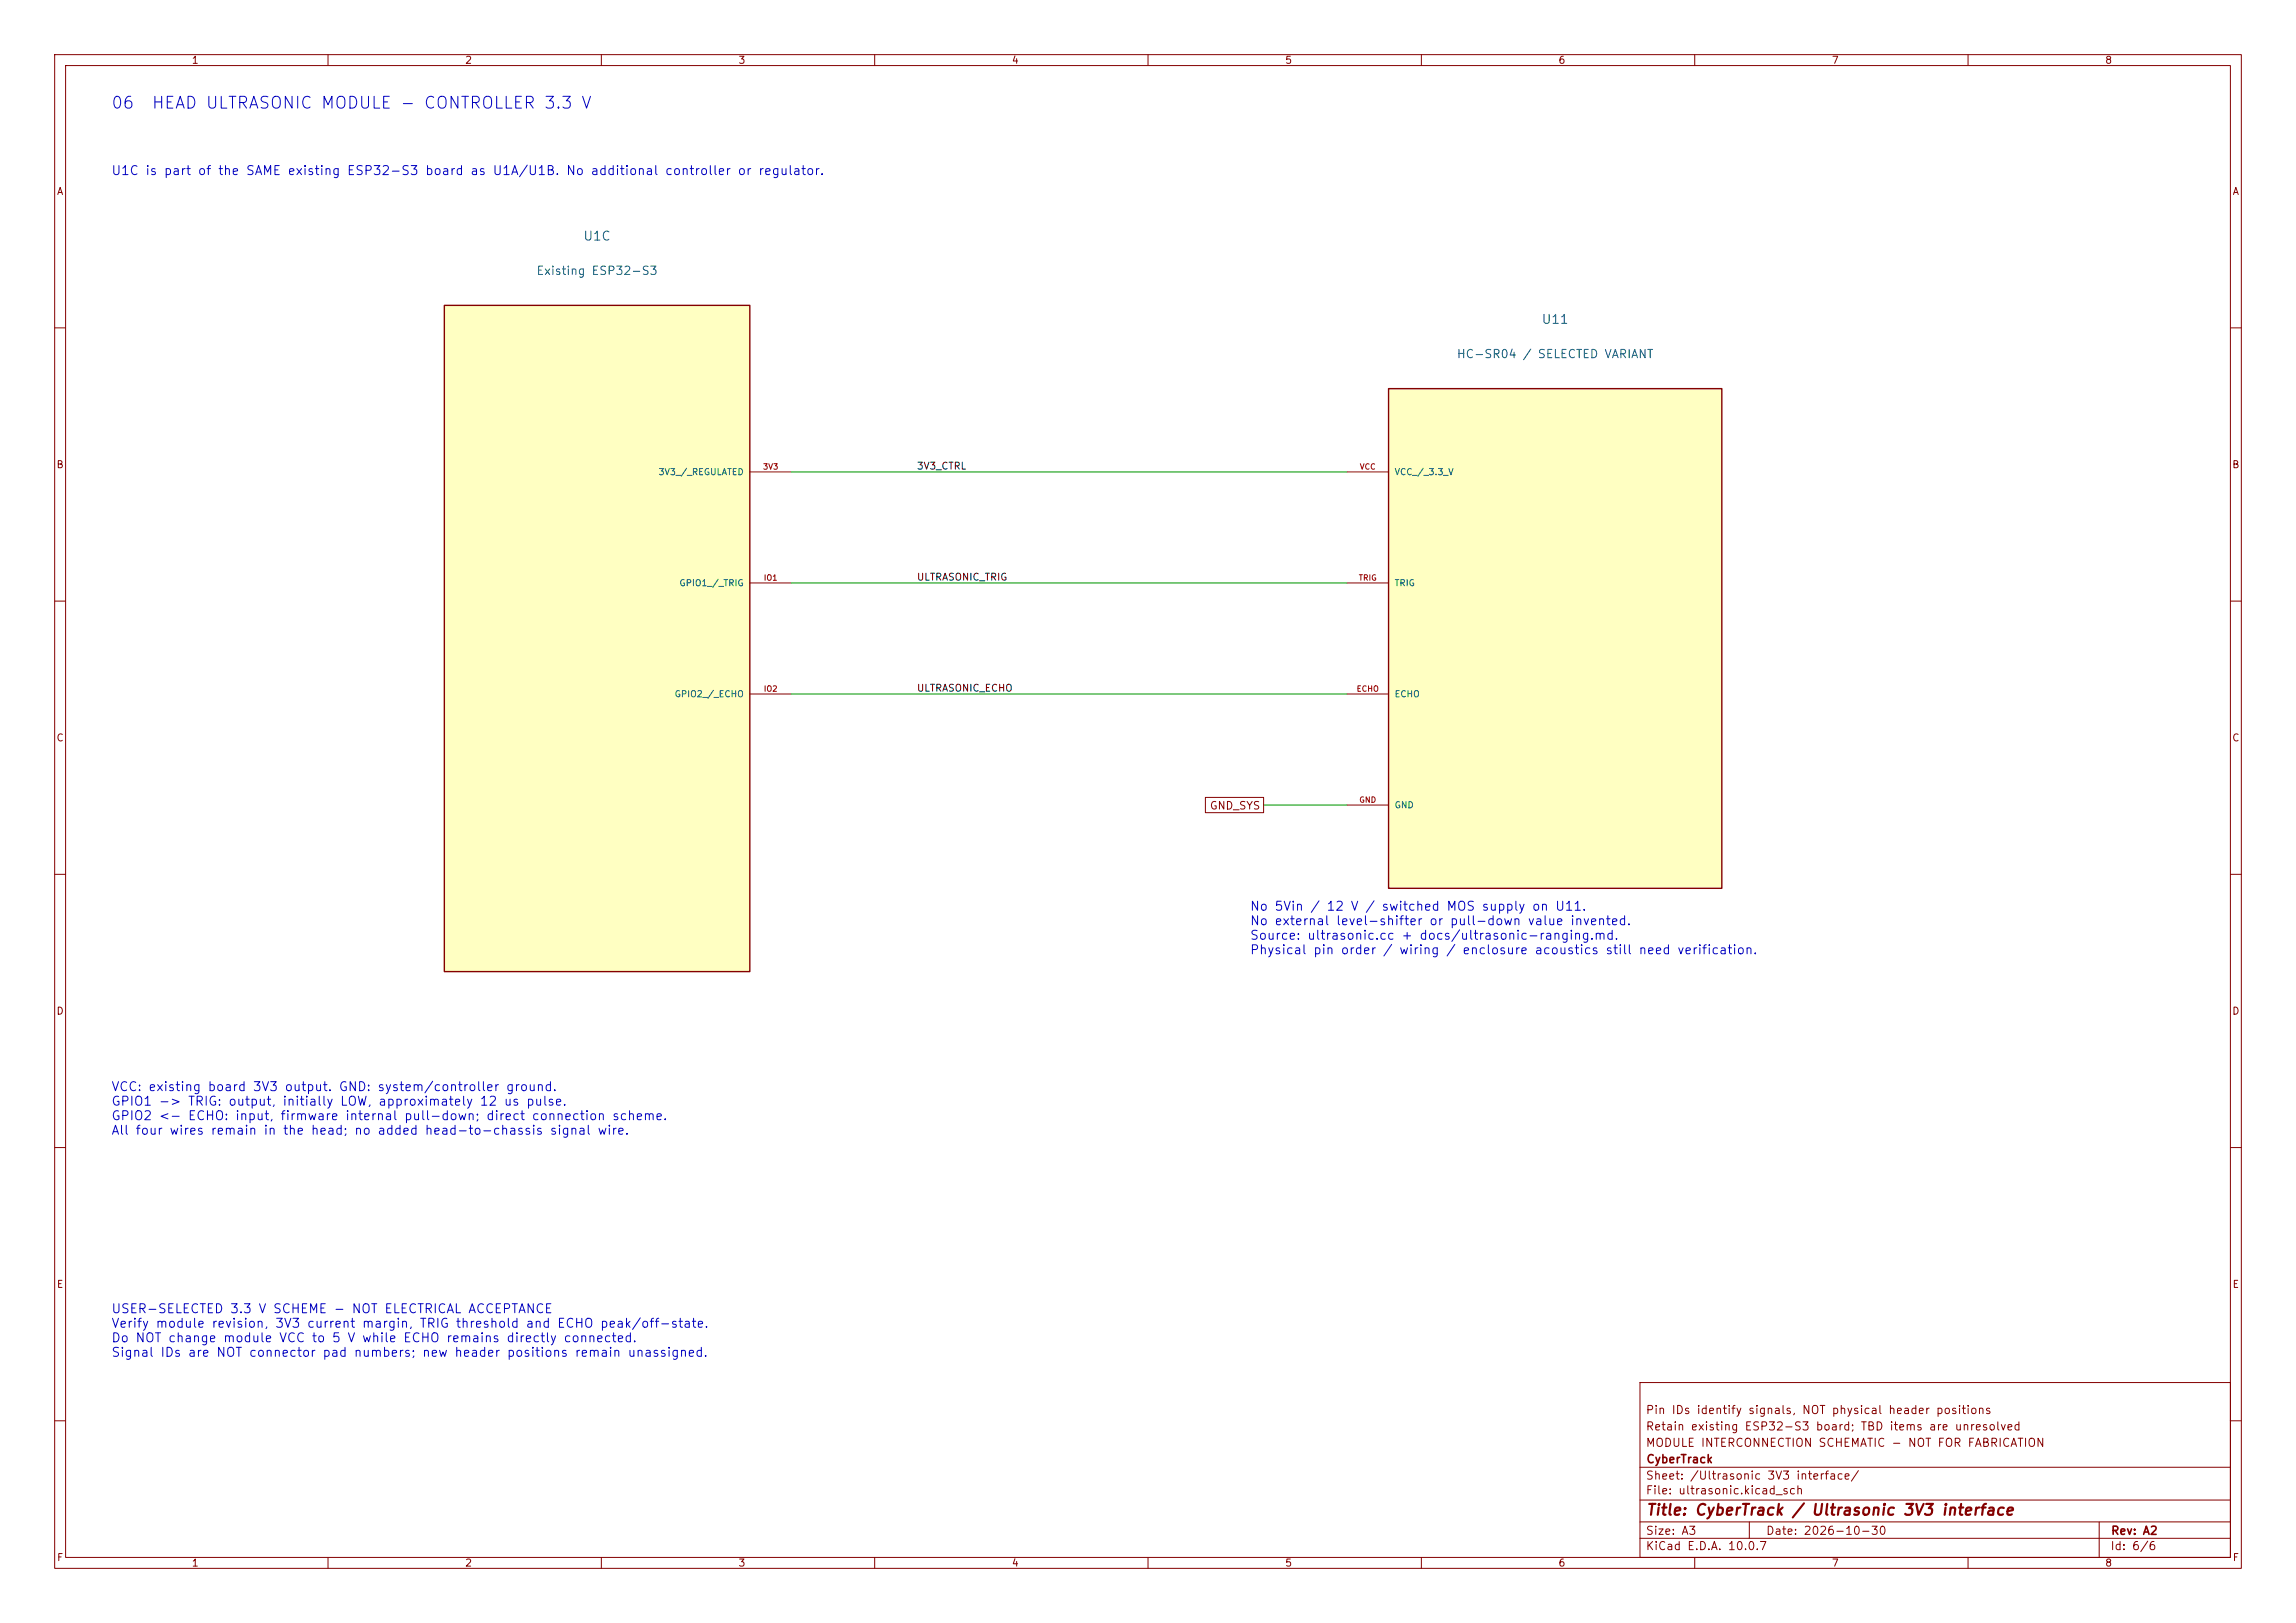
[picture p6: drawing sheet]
<svg xmlns="http://www.w3.org/2000/svg" width="420mm" height="297mm" viewBox="0 0 420 297" stroke-linecap="round" stroke-linejoin="round" font-family="sans-serif">
<defs><g id="words">
<g font-size="2.2" fill="#0000c2">
<text x="20.2" y="20.4">06</text>
<text x="27.6" y="20.4">HEAD ULTRASONIC MODULE - CONTROLLER 3.3 V</text>
</g>
<text font-size="2" fill="#840000" x="301" y="277.8">Title: CyberTrack / Ultrasonic 3V3 interface</text>
<g font-size="1.7" fill="#0000c2">
<text x="20.3" y="32.5">U1C is part of the SAME existing ESP32-S3 board as U1A/U1B. No additional controller or regulator.</text>
<text x="228.5" y="167.1">No 5Vin / 12 V / switched MOS supply on U11.</text>
<text x="228.5" y="169.7">No external level-shifter or pull-down value invented.</text>
<text x="228.5" y="172.4">Source: ultrasonic.cc + docs/ultrasonic-ranging.md.</text>
<text x="228.5" y="175">Physical pin order / wiring / enclosure acoustics still need verification.</text>
<text x="20.3" y="200.1">VCC: existing board 3V3 output. GND: system/controller ground.</text>
<text x="20.3" y="202.7">GPIO1 -&gt; TRIG: output, initially LOW, approximately 12 us pulse.</text>
<text x="20.3" y="205.4">GPIO2 &lt;- ECHO: input, firmware internal pull-down; direct connection scheme.</text>
<text x="20.3" y="208.1">All four wires remain in the head; no added head-to-chassis signal wire.</text>
<text x="20.3" y="240.7">USER-SELECTED 3.3 V SCHEME - NOT ELECTRICAL ACCEPTANCE</text>
<text x="20.3" y="243.4">Verify module revision, 3V3 current margin, TRIG threshold and ECHO peak/off-state.</text>
<text x="20.3" y="246">Do NOT change module VCC to 5 V while ECHO remains directly connected.</text>
<text x="20.3" y="248.7">Signal IDs are NOT connector pad numbers; new header positions remain unassigned.</text>
</g>
<g font-size="1.7" fill="#006464">
<text x="106.6" y="44.4">U1C</text>
<text x="281.9" y="59.7">U11</text>
</g>
<g font-size="1.5" fill="#006464">
<text x="98" y="50.7">Existing ESP32-S3</text>
<text x="266.4" y="65.9">HC-SR04 / SELECTED VARIANT</text>
</g>
<g font-size="1.5" fill="#840000">
<text x="300.9" y="262.1">Retain existing ESP32-S3 board; TBD items are unresolved</text>
<text x="300.9" y="259.1">Pin IDs identify signals, NOT physical header positions</text>
<text x="300.9" y="265.1">MODULE INTERCONNECTION SCHEMATIC - NOT FOR FABRICATION</text>
<text x="301" y="268.1">CyberTrack</text>
<text x="300.9" y="273.8">File: ultrasonic.kicad_sch</text>
<text x="300.9" y="271.1">Sheet: /Ultrasonic 3V3 interface/</text>
<text x="300.9" y="281.2">Size: A3</text>
<text x="322.9" y="281.2">Date: 2026-10-30</text>
<text x="386" y="281.2">Rev: A2</text>
<text x="300.9" y="284">KiCad E.D.A. 10.0.7</text>
<text x="385.9" y="284">Id: 6/6</text>
</g>
<text font-size="1.4" fill="#840000" x="221.2" y="148.5">GND_SYS</text>
<g font-size="1.3" fill="#840000">
<text x="35" y="12">1</text>
<text x="85" y="12">2</text>
<text x="135" y="12">3</text>
<text x="185" y="12">4</text>
<text x="235" y="12">5</text>
<text x="285" y="12">6</text>
<text x="335" y="12">7</text>
<text x="385" y="12">8</text>
<text x="10.3" y="36">A</text>
<text x="408.3" y="36">A</text>
<text x="10.2" y="86">B</text>
<text x="408.2" y="86">B</text>
<text x="10.2" y="136">C</text>
<text x="408.2" y="136">C</text>
<text x="10.2" y="186">D</text>
<text x="408.2" y="186">D</text>
<text x="10.3" y="236">E</text>
<text x="408.3" y="236">E</text>
<text x="10.3" y="286">F</text>
<text x="35" y="287">1</text>
<text x="85" y="287">2</text>
<text x="135" y="287">3</text>
<text x="185" y="287">4</text>
<text x="235" y="287">5</text>
<text x="285" y="287">6</text>
<text x="335" y="287">7</text>
<text x="385" y="287">8</text>
<text x="408.3" y="286">F</text>
</g>
<g font-size="1.3" fill="#0f0f0f">
<text x="167.6" y="86.2">3V3_CTRL</text>
<text x="167.6" y="106.6">ULTRASONIC_TRIG</text>
<text x="167.6" y="126.9">ULTRASONIC_ECHO</text>
</g>
<g font-size="1.1" fill="#006464">
<text x="120.4" y="87.2">3V3_/_REGULATED</text>
<text x="255" y="87.2">VCC_/_3.3_V</text>
<text x="124.2" y="107.5">GPIO1_/_TRIG</text>
<text x="255" y="107.5">TRIG</text>
<text x="123.3" y="127.9">GPIO2_/_ECHO</text>
<text x="255" y="127.9">ECHO</text>
<text x="255" y="148.2">GND</text>
</g>
<g font-size="1" fill="#a90000">
<text x="139.5" y="86.2">3V3</text>
<text x="248.6" y="86.2">VCC</text>
<text x="139.6" y="106.5">IO1</text>
<text x="248.4" y="106.5">TRIG</text>
<text x="139.6" y="126.8">IO2</text>
<text x="248.1" y="126.8">ECHO</text>
<text x="248.5" y="147.1">GND</text>
</g>
</g></defs>
<g fill="none" stroke="#840000" stroke-width=".18">
<path d="M10 10h400v277h-400zM12 12h396v273h-396zM60 10v2M110 10v2M160 10v2M210 10v2M260 10v2M310 10v2M360 10v2M10 60h2M408 60h2M10 110h2"/>
<path d="M408 110h2M10 160h2M408 160h2M10 210h2M408 210h2M300 253h108v32h-108zM10 260h2M300 278.5h108M300 274.5h108M300 268.5h108M320 278.5v3M384 278.5v6.5"/>
<path d="M408 260h2M60 285v2M110 285v2M160 285v2M210 285v2M260 285v2M300 281.5h108M310 285v2M360 285v2"/>
</g>
<path d="M81.3 55.9h55.9v121.9h-55.9z" fill="#ffffc2"/>
<path d="M81.3 55.9h55.9v121.9h-55.9z" fill="none" stroke="#840000" stroke-width=".25"/>
<path d="M137.2 86.4h7.6M137.2 106.7h7.6M137.2 127h7.6" fill="none" stroke="#840000" stroke-width=".18"/>
<path d="M254 71.1h61v91.5h-61z" fill="#ffffc2"/>
<path d="M254 71.1h61v91.5h-61z" fill="none" stroke="#840000" stroke-width=".25"/>
<path d="M246.4 86.4h7.6M246.4 106.7h7.6M246.4 127h7.6M220.5 145.9h10.6v2.8h-10.6zM246.4 147.3h7.6" fill="none" stroke="#840000" stroke-width=".18"/>
<path d="M144.8 86.4h101.6M144.8 106.7h101.6M144.8 127h101.6M231.1 147.3h15.3" fill="none" stroke="#009600" stroke-width=".18"/>
<use href="#words"/>
</svg>
